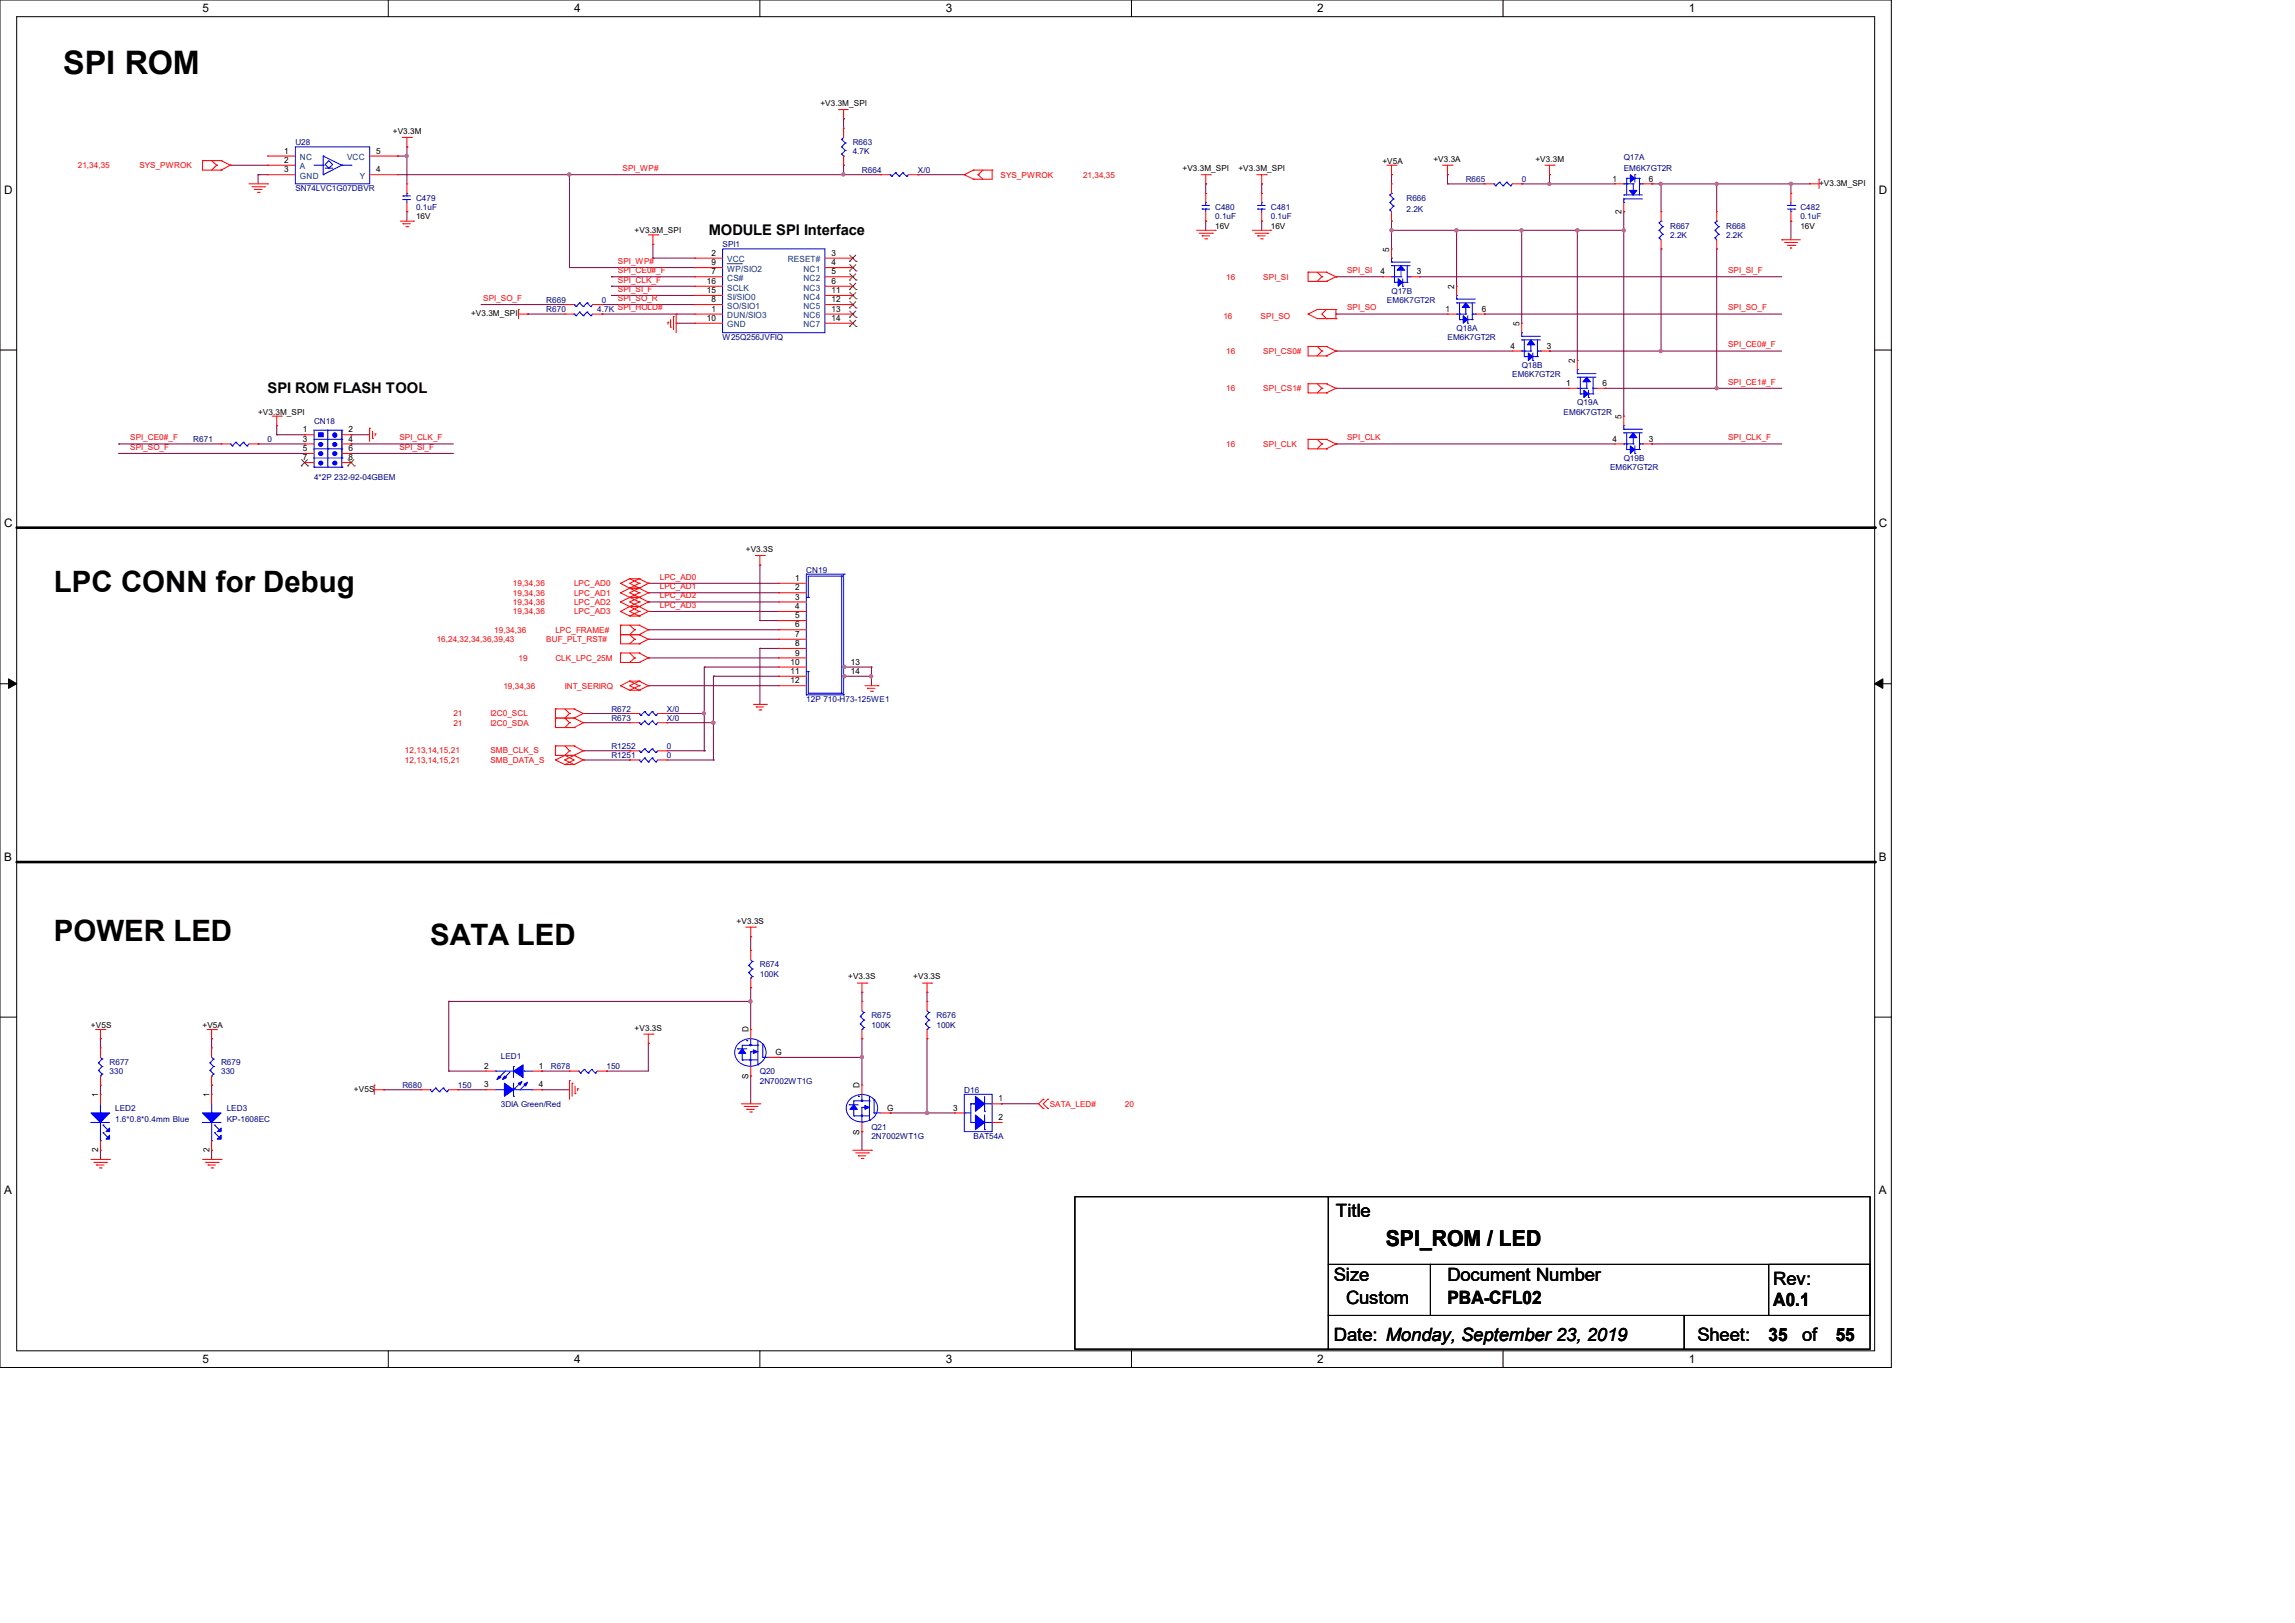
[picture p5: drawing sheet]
<svg xmlns="http://www.w3.org/2000/svg" width="297mm" height="210mm" viewBox="0 0 297 210" stroke-linecap="round" stroke-linejoin="round" font-family="sans-serif">
<defs><g id="words">
<text font-size="4.2" x="8.2" y="9.6">SPI ROM</text>
<g font-size="3.8">
<text x="7" y="76.6">LPC CONN for Debug</text>
<text x="7" y="121.7">POWER LED</text>
<text x="55.7" y="122.3">SATA LED</text>
</g>
<text font-size="2.8" x="179.4" y="161.2">SPI_ROM / LED</text>
<g font-size="2.4">
<text x="172.9" y="157.5">Title</text>
<text x="172.6" y="165.8">Size</text>
<text x="187.3" y="165.8">Document Number</text>
<text x="229.5" y="166.3">Rev:</text>
<text x="172.6" y="173.5">Date: Monday, September 23, 2019</text>
<text x="174.2" y="168.7">Custom</text>
<text x="187.3" y="168.7">PBA-CFL02</text>
<text x="219.7" y="173.5">Sheet:</text>
<text x="228.9" y="173.5">35</text>
<text x="229.5" y="169">A0.1</text>
<text x="233.2" y="173.5">of</text>
<text x="237.6" y="173.5">55</text>
</g>
<g font-size="1.9">
<text x="91.7" y="30.4">MODULE SPI Interface</text>
<text x="34.6" y="50.8">SPI ROM FLASH TOOL</text>
</g>
<g font-size="1.5">
<text x="26.2" y="1.6">5</text>
<text x="74.3" y="1.6">4</text>
<text x="122.4" y="1.6">3</text>
<text x="170.5" y="1.6">2</text>
<text x="218.6" y="1.6">1</text>
<text x=".6" y="25.1">D</text>
<text x="243.2" y="25.1">D</text>
<text x=".6" y="68.2">C</text>
<text x="243.2" y="68.2">C</text>
<text x=".6" y="111.4">B</text>
<text x="243.2" y="111.4">B</text>
<text x=".6" y="154.5">A</text>
<text x="243.2" y="154.5">A</text>
<text x="26.2" y="176.4">5</text>
<text x="74.3" y="176.4">4</text>
<text x="122.4" y="176.4">3</text>
<text x="170.5" y="176.4">2</text>
<text x="218.6" y="176.4">1</text>
</g>
<g font-size="1.1">
<text x="50.8" y="17.3">+V3.3M</text>
<text x="106.2" y="13.7">+V3.3M_SPI</text>
<text x="36.8" y="19.9">1</text>
<text x="36.8" y="21.1">2</text>
<text x="36.8" y="22.3">3</text>
<text x="48.7" y="19.9">5</text>
<text x="48.7" y="22.3">4</text>
<text x="153" y="22.1">+V3.3M_SPI</text>
<text x="160.3" y="22.1">+V3.3M_SPI</text>
<text x="178.9" y="21.2">+V5A</text>
<text x="185.5" y="20.9">+V3.3A</text>
<text x="198.7" y="20.9">+V3.3M</text>
<text x="208.7" y="23.5">1</text>
<text x="213.4" y="23.5">6</text>
<text x="53.8" y="28.4">16V</text>
<text x="157.3" y="29.6">16V</text>
<text x="164.5" y="29.6">16V</text>
<text x="209.8" y="27.6" transform="rotate(-90 209.8 27.6)">2</text>
<text x="233" y="29.6">16V</text>
<text x="235.4" y="24">+V3.3M_SPI</text>
<text x="82.1" y="30.2">+V3.3M_SPI</text>
<text x="92.1" y="33.1">2</text>
<text x="92.1" y="34.3">9</text>
<text x="92.1" y="35.5">7</text>
<text x="107.6" y="33.1">3</text>
<text x="107.6" y="34.3">4</text>
<text x="107.6" y="35.5">5</text>
<text x="178.6" y="35.5">4</text>
<text x="179.8" y="32.6" transform="rotate(-90 179.8 32.6)">5</text>
<text x="183.3" y="35.5">3</text>
<text x="61" y="40.9">+V3.3M_SPI</text>
<text x="91.5" y="41.5">10</text>
<text x="91.5" y="37.9">15</text>
<text x="91.5" y="36.7">16</text>
<text x="92.1" y="40.3">1</text>
<text x="92.1" y="39.1">8</text>
<text x="107.6" y="36.7">6</text>
<text x="107.6" y="37.9">11</text>
<text x="107.6" y="39.1">12</text>
<text x="107.6" y="40.3">13</text>
<text x="107.6" y="41.5">14</text>
<text x="187.1" y="40.3">1</text>
<text x="188.2" y="37.4" transform="rotate(-90 188.2 37.4)">2</text>
<text x="191.8" y="40.3">6</text>
<text x="195.5" y="45.1">4</text>
<text x="196.6" y="42.2" transform="rotate(-90 196.6 42.2)">5</text>
<text x="200.2" y="45.1">3</text>
<text x="203.8" y="47" transform="rotate(-90 203.8 47)">2</text>
<text x="33.4" y="53.6">+V3.3M_SPI</text>
<text x="202.7" y="50">1</text>
<text x="207.4" y="50">6</text>
<text x="39.2" y="56">1</text>
<text x="39.2" y="57.1">3</text>
<text x="39.2" y="58.4">5</text>
<text x="39.2" y="59.6">7</text>
<text x="45.1" y="56">2</text>
<text x="45.1" y="57.1">4</text>
<text x="45.1" y="58.4">6</text>
<text x="45.1" y="59.6">8</text>
<text x="208.7" y="57.1">4</text>
<text x="209.8" y="54.2" transform="rotate(-90 209.8 54.2)">5</text>
<text x="213.4" y="57.1">3</text>
<text x="96.5" y="71.4">+V3.3S</text>
<text x="102.9" y="77.6">3</text>
<text x="102.9" y="76.4">2</text>
<text x="102.9" y="75.2">1</text>
<text x="102.9" y="78.8">4</text>
<text x="102.9" y="80">5</text>
<text x="102.9" y="82.4">7</text>
<text x="102.9" y="83.6">8</text>
<text x="102.9" y="81.2">6</text>
<text x="102.3" y="86">10</text>
<text x="102.3" y="87.2">11</text>
<text x="102.3" y="88.4">12</text>
<text x="102.9" y="84.8">9</text>
<text x="110.1" y="86">13</text>
<text x="110.1" y="87.2">14</text>
<text x="95.3" y="119.5">+V3.3S</text>
<text x="109.8" y="126.7">+V3.3S</text>
<text x="118.2" y="126.7">+V3.3S</text>
<text x="11.8" y="133">+V5S</text>
<text x="26.2" y="133">+V5A</text>
<text x="82.1" y="133.3">+V3.3S</text>
<text x="96.9" y="133.6" transform="rotate(-90 96.9 133.6)">D</text>
<text x="100.4" y="136.5">G</text>
<text x="12.7" y="142" transform="rotate(-90 12.7 142)">1</text>
<text x="27.1" y="142" transform="rotate(-90 27.1 142)">1</text>
<text x="45.8" y="141.3">+V5S</text>
<text x="62.7" y="140.7">3</text>
<text x="62.7" y="138.3">2</text>
<text x="69.7" y="138.3">1</text>
<text x="69.7" y="140.7">4</text>
<text x="96.9" y="139.6" transform="rotate(-90 96.9 139.6)">S</text>
<text x="111.2" y="140.8" transform="rotate(-90 111.2 140.8)">D</text>
<text x="114.8" y="143.7">G</text>
<text x="123.4" y="143.7">3</text>
<text x="129.2" y="142.5">1</text>
<text x="12.7" y="149.1" transform="rotate(-90 12.7 149.1)">2</text>
<text x="27.1" y="149.1" transform="rotate(-90 27.1 149.1)">2</text>
<text x="111.2" y="146.8" transform="rotate(-90 111.2 146.8)">S</text>
<text x="129.2" y="144.9">2</text>
</g>
<g font-size="1.1" fill="#f00">
<text x="10.1" y="21.8">21,34,35</text>
<text x="18" y="21.8">SYS_PWROK</text>
<text x="80.6" y="22.1">SPI_WP#</text>
<text x="129.5" y="23">SYS_PWROK</text>
<text x="140.2" y="23">21,34,35</text>
<text x="80" y="34.2">SPI_WP#</text>
<text x="80" y="35.3">SPI_CE0#_F</text>
<text x="174.3" y="35.3">SPI_SI</text>
<text x="223.6" y="35.3">SPI_SI_F</text>
<text x="62.5" y="38.9">SPI_SO_F</text>
<text x="80" y="36.6">SPI_CLK_F</text>
<text x="80" y="37.8">SPI_SI_F</text>
<text x="80" y="38.9">SPI_SO_R</text>
<text x="158.3" y="41.2">16</text>
<text x="158.7" y="36.2">16</text>
<text x="163.2" y="41.2">SPI_SO</text>
<text x="163.5" y="36.2">SPI_SI</text>
<text x="174.3" y="40.2">SPI_SO</text>
<text x="223.6" y="40.2">SPI_SO_F</text>
<text x="158.7" y="45.8">16</text>
<text x="163.5" y="45.8">SPI_CS0#</text>
<text x="223.6" y="45">SPI_CE0#_F</text>
<text x="158.7" y="50.6">16</text>
<text x="163.5" y="50.6">SPI_CS1#</text>
<text x="223.6" y="49.8">SPI_CE1#_F</text>
<text x="16.8" y="58.2">SPI_SO_F</text>
<text x="16.8" y="57">SPI_CE0#_F</text>
<text x="51.7" y="58.2">SPI_SI_F</text>
<text x="51.7" y="57">SPI_CLK_F</text>
<text x="158.7" y="57.8">16</text>
<text x="163.5" y="57.8">SPI_CLK</text>
<text x="174.3" y="57">SPI_CLK</text>
<text x="223.6" y="57">SPI_CLK_F</text>
<text x="66.4" y="77.1">19,34,36</text>
<text x="66.4" y="75.9">19,34,36</text>
<text x="74.3" y="77.1">LPC_AD1</text>
<text x="74.3" y="75.9">LPC_AD0</text>
<text x="85.4" y="75">LPC_AD0</text>
<text x="85.4" y="76.2">LPC_AD1</text>
<text x="85.4" y="77.4">LPC_AD2</text>
<text x="56.5" y="83.1">16,24,32,34,36,39,43</text>
<text x="64" y="81.9">19,34,36</text>
<text x="66.4" y="78.3">19,34,36</text>
<text x="66.4" y="79.5">19,34,36</text>
<text x="70.7" y="83.1">BUF_PLT_RST#</text>
<text x="71.9" y="81.9">LPC_FRAME#</text>
<text x="74.3" y="78.3">LPC_AD2</text>
<text x="74.3" y="79.5">LPC_AD3</text>
<text x="85.4" y="78.7">LPC_AD3</text>
<text x="65.2" y="89.1">19,34,36</text>
<text x="67.1" y="85.5">19</text>
<text x="71.9" y="85.5">CLK_LPC_25M</text>
<text x="73.1" y="89.1">INT_SERIRQ</text>
<text x="58.7" y="92.7">21</text>
<text x="58.7" y="93.9">21</text>
<text x="63.5" y="92.7">I2C0_SCL</text>
<text x="63.5" y="93.9">I2C0_SDA</text>
<text x="52.4" y="98.7">12,13,14,15,21</text>
<text x="52.4" y="97.5">12,13,14,15,21</text>
<text x="63.5" y="98.7">SMB_DATA_S</text>
<text x="63.5" y="97.5">SMB_CLK_S</text>
<text x="135.8" y="143.3">SATA_LED#</text>
<text x="145.6" y="143.3">20</text>
</g>
<g font-size="1.1" fill="#000080">
<text x="38.2" y="18.8">U28</text>
<text x="110.4" y="18.8">R663</text>
<text x="110.4" y="20">4.7K</text>
<text x="111.5" y="22.4">R664</text>
<text x="118.8" y="22.4">X/0</text>
<text x="189.7" y="23.6">R665</text>
<text x="196.9" y="23.6">0</text>
<text x="210.1" y="20.7">Q17A</text>
<text x="210.1" y="22.1">EM6K7GT2R</text>
<text x="38.2" y="24.8">SN74LVC1G07DBVR</text>
<text x="53.8" y="26">C479</text>
<text x="53.8" y="27.2">0.1uF</text>
<text x="157.3" y="27.2">C480</text>
<text x="157.3" y="28.4">0.1uF</text>
<text x="164.5" y="27.2">C481</text>
<text x="164.5" y="28.4">0.1uF</text>
<text x="182" y="26">R666</text>
<text x="182" y="27.4">2.2K</text>
<text x="216.2" y="29.6">R667</text>
<text x="223.4" y="29.6">R668</text>
<text x="233" y="27.2">C482</text>
<text x="233" y="28.4">0.1uF</text>
<text x="93.5" y="32">SPI1</text>
<text x="216.2" y="30.8">2.2K</text>
<text x="223.4" y="30.8">2.2K</text>
<text x="70.7" y="39.2">R669</text>
<text x="70.7" y="40.4">R670</text>
<text x="77.3" y="40.4">4.7K SPI_HOLD#</text>
<text x="77.9" y="39.2">0</text>
<text x="179.5" y="39.2">EM6K7GT2R</text>
<text x="180.1" y="38">Q17B</text>
<text x="93.5" y="44">W25Q256JVFIQ</text>
<text x="187.3" y="44">EM6K7GT2R</text>
<text x="188.5" y="42.8">Q18A</text>
<text x="196.9" y="47.6">Q18B</text>
<text x="195.7" y="48.8">EM6K7GT2R</text>
<text x="202.4" y="53.6">EM6K7GT2R</text>
<text x="204.1" y="52.4">Q19A</text>
<text x="25" y="57.2">R671</text>
<text x="34.6" y="57.2">0</text>
<text x="40.6" y="54.8">CN18</text>
<text x="210.1" y="59.6">Q19B</text>
<text x="40.6" y="62.1">4*2P 232-92-04GBEM</text>
<text x="208.4" y="60.8">EM6K7GT2R</text>
<text x="104.4" y="74.1">CN19</text>
<text x="79.1" y="92.1">R672</text>
<text x="79.1" y="93.3">R673</text>
<text x="86.3" y="92.1">X/0</text>
<text x="86.3" y="93.3">X/0</text>
<text x="104.4" y="90.9">12P 710-H73-125WE1</text>
<text x="79.1" y="98.1">R1251</text>
<text x="79.1" y="96.9">R1252</text>
<text x="86.3" y="98.1">0</text>
<text x="86.3" y="96.9">0</text>
<text x="98.3" y="125.2">R674</text>
<text x="98.3" y="126.4">100K</text>
<text x="112.8" y="131.8">R675</text>
<text x="121.2" y="131.8">R676</text>
<text x="14.2" y="137.8">R677</text>
<text x="28.6" y="137.8">R679</text>
<text x="64.8" y="137.1">LED1</text>
<text x="112.8" y="133">100K</text>
<text x="121.2" y="133">100K</text>
<text x="14.2" y="139">330</text>
<text x="14.9" y="143.8">LED2</text>
<text x="28.6" y="139">330</text>
<text x="29.3" y="143.8">LED3</text>
<text x="52.1" y="140.8">R680</text>
<text x="59.3" y="140.8">150</text>
<text x="64.8" y="143.3">3DIA Green/Red</text>
<text x="71.3" y="138.4">R678</text>
<text x="78.5" y="138.4">150</text>
<text x="98.3" y="139">Q20</text>
<text x="98.3" y="140.2">2N7002WT1G</text>
<text x="124.8" y="141.4">D16</text>
<text x="14.9" y="145.2">1.6*0.8*0.4mm Blue</text>
<text x="29.3" y="145.2">KP-1608EC</text>
<text x="112.8" y="146.2">Q21</text>
<text x="112.8" y="147.4">2N7002WT1G</text>
<text x="126" y="147.4">BAT54A</text>
</g>
<g font-size="1.1" fill="#004080">
<text x="38.8" y="20.7">NC</text>
<text x="38.8" y="21.9">A</text>
<text x="38.8" y="23.2">GND</text>
<text x="44.9" y="20.7">VCC</text>
<text x="46.6" y="23.2">Y</text>
<text x="94.1" y="34">VCC</text>
<text x="94.1" y="35.2">WP/SIO2</text>
<text x="101.9" y="34">RESET#</text>
<text x="104" y="35.2">NC1</text>
<text x="94.1" y="41.2">DUN/SIO3</text>
<text x="94.1" y="40">SO/SIO1</text>
<text x="94.1" y="38.8">SI/SIO0</text>
<text x="94.1" y="37.6">SCLK</text>
<text x="94.1" y="36.4">CS#</text>
<text x="104" y="36.4">NC2</text>
<text x="104" y="37.6">NC3</text>
<text x="104" y="38.8">NC4</text>
<text x="104" y="40">NC5</text>
<text x="104" y="41.2">NC6</text>
<text x="94.1" y="42.4">GND</text>
<text x="104" y="42.4">NC7</text>
</g>
</g></defs>
<path d="M0 0h244.8v177h-244.8zM2.2 2.2h240.4v172.6h-240.4z" fill="none" stroke="#000" stroke-width=".13"/>
<g fill="#fff">
<path d="M26.2 .3h.8v1.6h-.8z"/>
<path d="M26.2 175h.8v1.7h-.8z"/>
</g>
<path d="M50.2 0v2.2M50.2 174.8v2.2" fill="none" stroke="#000" stroke-width=".13"/>
<g fill="#fff">
<path d="M74.3 .3h.8v1.6h-.8z"/>
<path d="M74.3 175h.8v1.7h-.8z"/>
</g>
<path d="M98.3 0v2.2M98.3 174.8v2.2" fill="none" stroke="#000" stroke-width=".13"/>
<g fill="#fff">
<path d="M122.4 .3h.8v1.6h-.8z"/>
<path d="M122.4 175h.8v1.7h-.8z"/>
</g>
<path d="M146.4 0v2.2M146.4 174.8v2.2" fill="none" stroke="#000" stroke-width=".13"/>
<g fill="#fff">
<path d="M170.5 .3h.8v1.6h-.8z"/>
<path d="M170.5 175h.8v1.7h-.8z"/>
</g>
<path d="M194.5 0v2.2M194.5 174.8v2.2" fill="none" stroke="#000" stroke-width=".13"/>
<g fill="#fff">
<path d="M218.6 .3h.8v1.6h-.8z"/>
<path d="M218.6 175h.8v1.7h-.8z"/>
<path d="M.6 23.7h1v1.7h-1z"/>
<path d="M243.2 23.7h1v1.7h-1z"/>
<path d="M.6 66.8h1v1.7h-1z"/>
<path d="M243.2 66.8h1v1.7h-1z"/>
</g>
<path d="M0 45.3h2.2M242.6 45.3h2.2" fill="none" stroke="#000" stroke-width=".13"/>
<g fill="#fff">
<path d="M.6 110h.9v1.7h-.9z"/>
<path d="M243.2 110h.9v1.7h-.9z"/>
</g>
<path d="M0 88.5h2.2M242.6 88.5h2.2" fill="none" stroke="#000" stroke-width=".13"/>
<path d="M1.1 87.8l1.1 .7-1.1 .6zM242.6 88.5l1.1-.7v1.3z" fill="#000" stroke="#000" stroke-width=".13"/>
<g fill="#fff">
<path d="M.6 153.2h.9v1.7h-.9z"/>
<path d="M243.2 153.2h.9v1.7h-.9z"/>
</g>
<path d="M0 131.6h2.2M242.6 131.6h2.2M139.1 154.9h32.8v19.7h-32.8zM171.9 154.9h70.1v8.7h-70.1zM171.9 163.6h13.2v6.6h-13.2zM171.9 170.2h46.1v4.4h-46.1zM185.1 163.6h56.9v6.6h-56.9zM218 170.2h24v4.4h-24zM228.9 163.6h13.1v6.6h-13.1z" fill="none" stroke="#000" stroke-width=".13"/>
<path d="M2.2 68.3h240.4M2.2 111.5h240.4" fill="none" stroke="#000" stroke-width=".34"/>
<g fill="#000">
<circle cx="242.6" cy="68.3" r=".17"/>
<circle cx="242.6" cy="111.5" r=".17"/>
</g>
<g fill="none" stroke="#800040" stroke-width=".13">
<path d="M52.7 19h.1M52.7 19v4.8M109.2 15.4h.1M109.2 15.4v1.2M29.8 21.4h.1M29.8 21.4h4.8M33.4 22.6h.1M33.4 22.6v1.2M33.4 22.6h1.2M51.4 20.2h.1M51.4 20.2h1.3M51.4 22.6h62.6"/>
<path d="M52.7 20.2h.1M52.7 27.4h.1M52.7 27.4v1.2M62.3 39.4h.1M62.3 39.4h10.8M73.7 22.6h.1M73.7 22.6v12h16.2M77.9 39.4h.1M77.9 39.4h12M79.1 35.8h.1M79.1 37h.1M79.1 38.2h.1"/>
<path d="M79.1 35.8h10.8M79.1 37h10.8M79.1 38.2h10.8M84.5 33.4h.1M84.5 31.6h.1M84.5 33.4h5.4M84.5 31.6v1.8M89.9 34.6h.1M109.2 22.6h.1M109.2 21.4h.1M109.2 21.4v1.2M118.8 22.6h.1"/>
<path d="M118.8 22.6h6M156 28.6h.1M156 23.8h.1M156 23.8v1.2M156 28.6v1.2M163.3 28.6h.1M163.3 23.8h.1M163.3 23.8v1.2M163.3 28.6v1.2M172.9 35.8h.1M172.9 35.8h6M180.1 29.8h.1"/>
<path d="M180.1 28.6h.1M180.1 22.6h.1M180.1 29.8h30M180.1 22.6v1.2M180.1 28.6v3.6M183.7 35.8h.1M183.7 35.8h46.9M187.3 22.6h.1M187.3 23.8h.1M187.3 23.8h4.8M187.3 22.6v1.2M188.5 29.8h.1"/>
<path d="M188.5 29.8v7.2M196.9 29.8h.1M196.9 23.8h.1M196.9 23.8h12.1M196.9 29.8v12M200.5 23.8h.1M200.5 22.6h.1M200.5 22.6v1.2M204.1 29.8h.1M204.1 29.8v16.9M210.1 27.4h.1M210.1 29.8h.1"/>
<path d="M210.1 27.4v26.4M213.7 23.8h.1M213.7 23.8h20.5M215 23.8h.1M215 32.2h.1M215 23.8v3.6M215 32.2v13.2M222.2 32.2h.1M222.2 23.8h.1M222.2 23.8v3.6M222.2 32.2v18M231.8 23.8h.1"/>
<path d="M231.8 28.6h.1M231.8 23.8v1.2M231.8 28.6v2.4M15.4 58.7h.1M15.4 57.4h.1M15.4 57.4h13.2M15.4 58.7h24M33.4 57.4h.1M33.4 57.4h6M35.8 55.1h.1M35.8 56.3h.1M35.8 56.3h3.6"/>
<path d="M35.8 55.1v1.2M45.4 56.3h.1M45.4 58.7h.1M45.4 57.4h.1M45.4 57.4h13.3M45.4 56.3h2.4M45.4 58.7h13.3M68.3 40.6h.1M68.3 40.6h4.8M77.9 40.6h.1M77.9 40.6h12M87.5 41.8h.1"/>
<path d="M87.5 41.8h2.4M172.9 57.4h.1M172.9 40.6h.1M172.9 45.4h.1M172.9 50.2h.1M172.9 45.4h22.8M172.9 57.4h36.1M172.9 40.6h14.4M172.9 50.2h30M192.1 40.6h.1M192.1 40.6h38.5M200.5 45.4h.1"/>
<path d="M200.5 45.4h30.1M207.7 50.2h.1M207.7 50.2h22.9M213.7 57.4h.1M213.7 57.4h16.9M215 45.4h.1M222.2 50.2h.1M83.9 75.5h.1M83.9 76.7h.1M83.9 77.9h.1M83.9 79.1h.1M83.9 75.5h16.9"/>
<path d="M83.9 76.7h16.9M83.9 77.9h16.9M83.9 79.1h16.9M98.3 73.1h.1M98.3 73.1v7.2M75.5 92.3h.1M75.5 93.5h.1M75.5 92.3h6M75.5 93.5h6M75.5 97.2h6M75.5 98.3h6M81.5 97.2h.1"/>
<path d="M81.5 98.3h.1M83.9 81.5h.1M83.9 85.1h.1M83.9 82.7h.1M83.9 88.7h.1M83.9 81.5h16.9M83.9 85.1h16.9M83.9 82.7h16.9M83.9 88.7h16.9M86.3 92.3h.1M86.3 93.5h.1M86.3 92.3h4.8"/>
<path d="M86.3 93.5h6M86.3 97.2h4.8M86.3 98.3h6M91.1 86.3h.1M91.1 92.3h.1M91.1 97.2h.1M91.1 86.3h9.7M91.1 86.3v10.9M92.3 87.5h.1M92.3 98.3h.1M92.3 93.5h.1M92.3 87.5h8.5"/>
<path d="M92.3 87.5v10.8M98.3 83.9h.1M98.3 80.3h.1M98.3 83.9v7.2M98.3 83.9h2.5M98.3 80.3h2.5M109.2 86.3h.1M109.2 87.5h.1M109.2 86.3h3.6M109.2 87.5h3.6M109.3 86.3h.1M109.3 87.5h.1"/>
<path d="M112.8 87.5h.1M112.8 86.3h.1M112.8 86.3v2.4M13 134.4h.1M13 134.4v1.2M27.4 134.4h.1M27.4 134.4v1.2M58.1 129.6h.1M58.1 138.6h.1M58.1 138.6h4.8M58.1 129.6h39.1M58.1 129.6v9"/>
<path d="M70.1 138.6h.1M70.1 138.6h3.6M78.5 138.6h.1M83.9 135h.1M83.9 135v3.6h-5.4M97.2 139.2h.1M97.2 129.6h.1M97.2 127.8h.1M97.2 121.2h.1M97.2 121.2v1.8M97.2 127.8v5.4M97.2 139.2v3.6"/>
<path d="M100.8 136.8h.1M100.8 136.8h10.7M111.5 136.8h.1M111.5 134.4h.1M111.5 128.4h.1M111.5 128.4v1.2M111.5 134.4v6M120 134.4h.1M120 128.4h.1M120 128.4v1.2M120 134.4v9.6M13 140.4h.1"/>
<path d="M13 148.8h.1M13 140.4v1.2M13 148.8v1.2M27.4 140.4h.1M27.4 148.8h.1M27.4 140.4v1.2M27.4 148.8v1.2M49.7 141h.1M49.7 141h4.7M59.3 141h.1M59.3 141h3.6M70.1 141h.1"/>
<path d="M70.1 141h3.6M111.5 146.4h.1M111.5 146.4v2.4M115.2 144h.1M115.2 144h8.4M120 144h.1M129.6 142.8h.1M129.6 142.8h4.8"/>
</g>
<g fill="#f0f" stroke="#f0f" stroke-width=".13">
<circle cx="222.2" cy="23.8" r=".21"/>
<circle cx="214.9" cy="23.8" r=".21"/>
<circle cx="214.9" cy="45.4" r=".21"/>
<circle cx="196.9" cy="29.8" r=".21"/>
<circle cx="188.5" cy="29.8" r=".22"/>
<circle cx="180.1" cy="29.8" r=".21"/>
<circle cx="210.1" cy="29.8" r=".21"/>
<circle cx="222.2" cy="50.2" r=".21"/>
<circle cx="204.1" cy="29.8" r=".21"/>
<circle cx="200.5" cy="23.8" r=".22"/>
<circle cx="109.3" cy="86.3" r=".21"/>
<circle cx="112.7" cy="87.5" r=".21"/>
<circle cx="109.3" cy="87.5" r=".21"/>
<circle cx="73.7" cy="22.6" r=".21"/>
<circle cx="120" cy="144" r=".21"/>
<circle cx="111.5" cy="136.8" r=".21"/>
<circle cx="52.6" cy="20.2" r=".21"/>
<circle cx="231.8" cy="23.8" r=".21"/>
<circle cx="97.1" cy="129.6" r=".21"/>
<circle cx="109.1" cy="22.6" r=".21"/>
<circle cx="91.1" cy="92.3" r=".21"/>
<circle cx="92.3" cy="93.5" r=".22"/>
</g>
<g fill="none" stroke="#f00" stroke-width=".13">
<path d="M52.1 17.8h1.2M52.7 19h.1M52.7 17.8v1.2M53.3 17.8h.1M108.5 14.2h.1M108.5 14.2h1.3M109.2 15.4h.1M109.2 16.6h.1M109.2 14.2v1.2M109.2 16.6v1.2M26.2 20.8h.1M26.2 20.8v1.2h2.4"/>
<path d="M26.2 20.8h2.4M27.4 20.8l.6 .6M28 21.4h.1M28 21.4l-.6 .6M28.6 22h.1M28.6 20.8h.1M28.6 20.8l1.2 .6M29.8 21.4h.1M29.8 21.4l-1.2 .6M32.2 23.8h2.4M32.6 24.2h1.6M32.9 24.5h.1"/>
<path d="M32.9 24.5h1M33.3 24.9h.2M33.5 24.9h.1M34.2 24.2h.1M34.6 23.8h.1M34.6 20.2h.1M34.6 21.4h.1M34.6 22.6h.1M34.6 22.6h3.6M34.6 21.4h3.6M34.6 20.2h3.6M47.8 22.6h3.6"/>
<path d="M47.8 20.2h3.6M51.4 20.2h.1M51.4 22.6h.1M51.8 28.6h1.7M52.2 29h.1M52.2 29h.9M52.5 29.3h.3M52.7 27.4h.1M52.7 23.8h.1M52.7 23.8v1.2M52.7 26.2v1.2M52.8 29.3h.1"/>
<path d="M53.5 28.6h.1M73.1 39.4h.1M73.1 39.4h1.2M76.7 39.4h1.2M77.9 39.4h.1M83.9 30.4h1.2M84.5 31.6h.1M84.5 30.4v1.2M85.1 30.4h.1M89.9 33.4h.1M89.9 39.4h.1M89.9 34.6h.1"/>
<path d="M89.9 38.2h.1M89.9 37h.1M89.9 35.8h.1M89.9 39.4h3.6M89.9 33.4h3.6M89.9 34.6h3.6M89.9 35.8h3.6M89.9 37h3.6M89.9 38.2h3.6M106.8 39.4h3.6M106.8 33.4h3.6M106.8 34.6h3.6"/>
<path d="M106.8 35.8h3.6M106.8 37h3.6M106.8 38.2h3.6M109.2 21.4h.1M109.2 20.2v1.2M110.4 33.4h.1M110.4 34.6h.1M110.4 35.8h.1M110.4 37h.1M110.4 38.2h.1M110.4 39.4h.1M114 22.6h.1"/>
<path d="M114 22.6h1.2M117.6 22.6h1.2M118.8 22.6h.1M124.8 22.6h.1M124.8 22.6l1.2 .6M126 23.2h.1M126 22h.1M126 22h2.4M126 22l-1.2 .6M126.6 22.6h.1M126.6 22.6l.6 .6M127.2 22l-.6 .6"/>
<path d="M128.4 22h.1M128.4 22v1.2h-2.4M154.9 29.8h2.4M155.2 30.2h1.7M155.4 22.6h1.2M155.6 30.5h.1M155.6 30.5h.9M155.9 30.9h.3M156 23.8h.1M156 28.6h.1M156 25h.1M156 22.6v1.2"/>
<path d="M156 25v1.2M156 27.4v1.2M156.2 30.9h.1M156.6 22.6h.1M156.9 30.2h.1M157.3 29.8h.1M162.1 29.8h2.4M162.4 30.2h1.7M162.6 22.6h1.3M162.8 30.5h.1M162.8 30.5h.9M163.2 30.9h.2"/>
<path d="M163.3 23.8h.1M163.3 28.6h.1M163.3 25h.1M163.3 22.6v1.2M163.3 25v1.2M163.3 27.4v1.2M163.4 30.9h.1M163.9 22.6h.1M164.1 30.2h.1M164.5 29.8h.1M169.3 35.2h.1M169.3 35.2v1.2h2.4"/>
<path d="M169.3 35.2h2.4M170.5 35.2l.6 .6M171.1 35.8h.1M171.1 35.8l-.6 .6M171.7 36.4h.1M171.7 35.2h.1M171.7 35.2l1.2 .6M172.9 35.8h.1M172.9 35.8l-1.2 .6M178.9 35.8h.1M178.9 35.8h1.2M179.5 21.4h1.2"/>
<path d="M180.1 22.6h.1M180.1 32.2h.1M180.1 28.6h.1M180.1 23.8h.1M180.1 21.4v1.2M180.1 23.8v1.2M180.1 27.4v1.2M180.1 32.2v1.2M180.7 21.4h.1M182.5 35.8h1.2M183.7 35.8h.1M186.7 21.4h1.2"/>
<path d="M187.3 22.6h.1M187.3 21.4v1.2M187.9 21.4h.1M188.5 37h.1M188.5 37v1.2M192.1 23.8h.1M192.1 23.8h1.2M195.7 23.8h1.2M196.9 23.8h.1M199.9 21.4h1.2M200.5 22.6h.1M200.5 21.4v1.2"/>
<path d="M201.1 21.4h.1M209 23.8h.1M209 23.8h1.1M210.1 27.4h.1M210.1 26.2v1.2M212.6 23.8h1.1M213.7 23.8h.1M215 32.2h.1M215 27.4h.1M215 27.4v1.2M215 31v1.2M222.2 32.2h.1"/>
<path d="M222.2 27.4h.1M222.2 27.4v1.2M222.2 31v1.2M230.6 31h.1M230.6 31h2.4M231 31.4h.1M231 31.4h1.6M231.3 31.7h1M231.7 32.1h.1M231.7 32.1h.2M231.8 25h.1M231.8 28.6h.1"/>
<path d="M231.8 25v1.2M231.8 27.4v1.2M232.3 31.7h.1M234.2 23.8h.1M234.2 23.8h1.2M235.4 23.2h.1M235.4 23.2v1.2M28.6 57.4h.1M28.6 57.4h1.2M32.2 57.4h1.2M33.4 57.4h.1M35.2 53.8h1.2"/>
<path d="M35.8 55.1h.1M35.8 53.8v1.3M36.4 53.8h.1M39.4 56.3h.1M39.4 57.4h.1M39.4 58.7h.1M39.4 59.9h.1M39.4 57.4h1.2M39.4 56.3h1.2M39.4 58.7h1.2M39.4 59.9h1.2M44.2 57.4h1.2"/>
<path d="M44.2 56.3h1.2M44.2 58.7h1.2M44.2 59.9h1.2M45.4 56.3h.1M45.4 57.4h.1M45.4 58.7h.1M45.4 59.9h.1M47.8 55.4h.1M47.8 55.4v1.7M48.2 56.7h.1M48.2 55.8v.9M48.6 56.1h.1"/>
<path d="M48.6 56.1v.3M67.1 40h.1M67.1 40.6h1.2M67.1 40v1.2M68.3 40.6h.1M73.1 40.6h.1M73.1 40.6h1.2M76.7 40.6h1.2M77.9 40.6h.1M86.4 41.7h.1M86.4 41.7v.3M86.8 42.3h.1"/>
<path d="M86.8 41.4v.9M87.2 41h.1M87.2 41v1.7M87.5 40.6h.1M87.5 40.6v2.5M89.9 40.6h.1M89.9 41.8h.1M89.9 40.6h3.6M89.9 41.8h3.6M106.8 40.6h3.6M106.8 41.8h3.6M110.4 40.6h.1"/>
<path d="M110.4 41.8h.1M169.3 56.9h.1M169.3 40.6h.1M169.3 44.8h.1M169.3 49.7h.1M169.3 56.9v1.2h2.4M169.3 56.9h2.4M169.3 44.8v1.3h2.4M169.3 49.7v1.1h2.4M169.3 40.6l1.2 .6h2.4M169.3 44.8h2.4M169.3 49.7h2.4"/>
<path d="M170.5 40h.1M170.5 56.9l.6 .5M170.5 40l-1.2 .6M170.5 40h2.4M170.5 44.8l.6 .6M170.5 49.7l.6 .5M171.1 57.4h.1M171.1 45.4h.1M171.1 50.2h.1M171.1 57.4l-.6 .7M171.1 45.4l-.6 .7M171.1 50.2l-.6 .6"/>
<path d="M171.7 58.1h.1M171.7 56.9h.1M171.7 41.2h.1M171.7 40h.1M171.7 46.1h.1M171.7 44.8h.1M171.7 50.8h.1M171.7 49.7h.1M171.7 56.9l1.2 .5M171.7 40l-.6 .6 .6 .6M171.7 44.8l1.2 .6M171.7 49.7l1.2 .5"/>
<path d="M172.9 57.4h.1M172.9 41.2h.1M172.9 40h.1M172.9 45.4h.1M172.9 50.2h.1M172.9 57.4l-1.2 .7M172.9 40v1.2M172.9 45.4l-1.2 .7M172.9 50.2l-1.2 .6M187.3 40.6h.1M187.3 40.6h1.2M190.9 40.6h1.2"/>
<path d="M192.1 40.6h.1M195.7 45.4h.1M195.7 45.4h1.2M196.9 41.8h.1M196.9 41.8v1.3M199.3 45.4h1.2M200.5 45.4h.1M202.9 50.2h.1M202.9 50.2h1.2M204.1 46.7h.1M204.1 46.7v1.1M206.5 50.2h1.2"/>
<path d="M207.7 50.2h.1M209 57.4h.1M209 57.4h1.1M210.1 53.8h.1M210.1 53.8v1.3M212.6 57.4h1.1M213.7 57.4h.1M80.3 76.7h.1M80.3 77.9h.1M80.3 79.1h.1M80.3 75.5h.1M80.3 76.7l1.2 .6"/>
<path d="M80.3 77.9l1.2 .6M80.3 79.1l1.2 .6M80.3 75.5l1.2 .6M81.5 77.3h.1M81.5 76.1h.1M81.5 78.5h.1M81.5 79.7h.1M81.5 74.9h.1M81.5 77.3h1.2M81.5 76.1h1.2M81.5 76.1l-1.2 .6M81.5 76.1l1.2 .6"/>
<path d="M81.5 78.5h1.2M81.5 77.3l-1.2 .6M81.5 77.3l1.2 .6M81.5 79.7h1.2M81.5 78.5l-1.2 .6M81.5 78.5l1.2 .6M81.5 74.9h1.2M81.5 74.9l-1.2 .6M81.5 74.9l1.2 .6M82.7 76.1h.1M82.7 77.3h.1M82.7 76.7h.1"/>
<path d="M82.7 78.5h.1M82.7 77.9h.1M82.7 79.7h.1M82.7 79.1h.1M82.7 74.9h.1M82.7 75.5h.1M82.7 76.1l1.2 .6M82.7 76.1l-1.2 .6 1.2 .6M82.7 76.7l-1.2 .6M82.7 77.3l1.2 .6M82.7 77.3l-1.2 .6 1.2 .6M82.7 77.9l-1.2 .6"/>
<path d="M82.7 78.5l1.2 .6M82.7 78.5l-1.2 .6 1.2 .6M82.7 79.1l-1.2 .6M82.7 74.9l1.2 .6M82.7 74.9l-1.2 .6 1.2 .6M82.7 75.5l-1.2 .6M83.9 76.7h.1M83.9 77.9h.1M83.9 79.1h.1M83.9 75.5h.1M83.9 76.7l-1.2 .6M83.9 77.9l-1.2 .6"/>
<path d="M83.9 79.1l-1.2 .6M83.9 75.5l-1.2 .6M97.7 71.9h1.2M98.3 73.1h.1M98.3 71.9v1.2M98.9 71.9h.1M100.8 77.9h.1M100.8 79.1h.1M100.8 76.7h.1M100.8 75.5h.1M100.8 77.9h3.6M100.8 79.1h3.6"/>
<path d="M100.8 76.7h3.6M100.8 75.5h3.6M71.9 98.3h.1M71.9 91.7h.1M71.9 96.5h.1M71.9 92.9h.1M71.9 96.5v1.2h2.4M71.9 98.3l1.2 .6M71.9 92.9h2.4M71.9 91.7h2.4M71.9 91.7v2.4h2.4M71.9 96.5h2.4"/>
<path d="M73.1 97.7h.1M73.1 98.9h.1M73.1 98.3h.1M73.1 98.9h1.2M73.1 97.7l-1.2 .6M73.1 97.7l1.2 .6-1.2 .6M73.1 98.3l1.2 .6M73.1 91.7l.6 .6M73.1 96.5l.6 .7M73.7 92.3h.1M73.7 97.2h.1M73.7 93.5h.1"/>
<path d="M73.7 92.3l-.6 .6 .6 .6M73.7 97.2l-.6 .5M73.7 93.5l-.6 .6M74.3 98.9h.1M74.3 97.7h.1M74.3 92.9h.1M74.3 91.7h.1M74.3 96.5h.1M74.3 94.1h.1M74.3 97.7l1.2 .6M74.3 97.7l-1.2 .6M74.3 91.7l1.2 .6"/>
<path d="M74.3 96.5l1.2 .7M74.3 92.9l1.2 .6M75.5 98.3h.1M75.5 92.3h.1M75.5 97.2h.1M75.5 93.5h.1M75.5 98.3l-1.2 .6M75.5 92.3l-1.2 .6M75.5 97.2l-1.2 .5M75.5 93.5l-1.2 .6M80.3 88.7h.1M80.3 84.5h.1"/>
<path d="M80.3 80.9h.1M80.3 82.1h.1M80.3 88.7l1.2 .6M80.3 84.5v1.2h2.4M80.3 84.5h2.4M80.3 80.9v2.4h2.4M80.3 82.1h2.4M80.3 80.9h2.4M81.5 89.3h.1M81.5 88.1h.1M81.5 98.3h.1M81.5 97.2h.1"/>
<path d="M81.5 92.3h.1M81.5 93.5h.1M81.5 89.3h1.2M81.5 88.1h1.2M81.5 88.1l-1.2 .6M81.5 88.1l1.2 .6M81.5 84.5l.6 .6M81.5 80.9l.6 .6M81.5 98.3h1.2M81.5 97.2h1.2M81.5 92.3h1.2M81.5 93.5h1.2"/>
<path d="M82.1 85.1h.1M82.1 81.5h.1M82.1 82.7h.1M82.1 85.1l-.6 .6M82.1 81.5l-.6 .6 .6 .6M82.1 82.7l-.6 .6M82.7 88.1h.1M82.7 89.3h.1M82.7 88.7h.1M82.7 85.7h.1M82.7 84.5h.1M82.7 82.1h.1"/>
<path d="M82.7 80.9h.1M82.7 83.3h.1M82.7 88.1l1.2 .6M82.7 88.1l-1.2 .6 1.2 .6M82.7 88.7l-1.2 .6M82.7 84.5l1.2 .6M82.7 80.9l1.2 .6M82.7 82.1l1.2 .6M83.9 88.7h.1M83.9 85.1h.1M83.9 81.5h.1M83.9 82.7h.1"/>
<path d="M83.9 88.7l-1.2 .6M83.9 85.1l-1.2 .6M83.9 81.5l-1.2 .6M83.9 82.7l-1.2 .6M85.1 98.3h1.2M85.1 97.2h1.2M85.1 92.3h1.2M85.1 93.5h1.2M86.3 98.3h.1M86.3 97.2h.1M86.3 92.3h.1M86.3 93.5h.1"/>
<path d="M97.5 91.1h1.7M97.9 91.5h.1M97.9 91.5h.9M98.2 91.9h.3M98.5 91.9h.1M99.2 91.1h.1M100.8 80.3h.1M100.8 85.1h.1M100.8 82.7h.1M100.8 83.9h.1M100.8 81.5h.1M100.8 86.3h.1"/>
<path d="M100.8 87.5h.1M100.8 88.7h.1M100.8 88.7h3.6M100.8 80.3h3.6M100.8 85.1h3.6M100.8 82.7h3.6M100.8 83.9h3.6M100.8 81.5h3.6M100.8 86.3h3.6M100.8 87.5h3.6M109.3 86.3h.1M109.3 87.5h.1"/>
<path d="M111.9 88.7h1.7M112.3 89.1h.1M112.3 89.1h.9M112.6 89.5h.3M112.9 89.5h.1M113.6 88.7h.1M96.5 120h1.2M97.2 120v1.2M97.7 120h.1M12.4 133.2h1.2M13 134.4h.1M13 135.6h.1"/>
<path d="M13 133.2v1.2M13 135.6v1.2M13 139.2v1.2M13.6 133.2h.1M26.8 133.2h1.2M27.4 134.4h.1M27.4 135.6h.1M27.4 133.2v1.2M27.4 135.6v1.2M27.4 139.2v1.2M28 133.2h.1M62.9 138.6h.1"/>
<path d="M62.9 138.6h1.2M68.9 138.6h1.2M70.1 138.6h.1M73.7 139.8h.1M73.7 138.6h.1M73.7 139.8v2.4M73.7 138.6h1.2M77.3 138.6h1.2M78.5 138.6h.1M83.3 133.8h1.2M83.9 135h.1M83.9 133.8v1.2"/>
<path d="M84.5 133.8h.1M97.2 121.2h.1M97.2 133.2h.1M97.2 139.2h.1M97.2 123h.1M97.2 127.8h.1M97.2 123v1.2M97.2 126.6v1.2M97.2 133.2v1.2M97.2 138v1.2M99.5 136.8h1.3M100.8 136.8h.1"/>
<path d="M111 127.2h1.2M111.5 128.4h.1M111.5 129.6h.1M111.5 134.4h.1M111.5 127.2v1.2M111.5 129.6v1.2M111.5 133.2v1.2M112.2 127.2h.1M119.4 127.2h1.2M120 128.4h.1M120 129.6h.1M120 134.4h.1"/>
<path d="M120 127.2v1.2M120 129.6v1.2M120 133.2v1.2M120.6 127.2h.1M11.8 150h2.4M12.1 150.4h1.7M12.5 150.7h.1M12.5 150.7h1M12.9 151.1h.2M13 140.4h.1M13 141.6h.1M13 148.8h.1"/>
<path d="M13 141.6v1.2M13 147.6v1.2M13.1 151.1h.1M13.8 150.4h.1M14.2 150h.1M26.2 150h2.4M26.6 150.4h1.6M26.9 150.7h.1M26.9 150.7h1M27.3 151.1h.2M27.4 140.4h.1M27.4 141.6h.1"/>
<path d="M27.4 148.8h.1M27.4 141.6v1.2M27.4 147.6v1.2M27.5 151.1h.1M28.2 150.4h.1M28.6 150h.1M48.4 140.4h.1M48.4 141h1.3M48.4 140.4v1.2M49.7 141h.1M54.4 141h.1M54.4 141h1.3"/>
<path d="M58.1 141h1.2M59.3 141h.1M62.9 141h.1M62.9 141h1.2M68.9 141h1.2M70.1 141h.1M74 140.2h.1M74 140.2v1.7M74.4 141.5h.1M74.4 140.5v1M74.8 140.9h.1M74.8 140.9v.2"/>
<path d="M95.9 142.8h2.4M96.3 143.2h1.7M96.6 143.6h.1M96.6 143.6h1M97 143.9h.2M97.2 143.9h.1M98 143.2h.1M98.3 142.8h.1M110.4 148.8h2.4M110.7 149.2h1.7M111.1 149.6h.1M111.1 149.6h1"/>
<path d="M111.5 149.9h.2M111.5 140.4h.1M111.5 146.4h.1M111.5 140.4v1.2M111.5 145.2v1.2M111.7 149.9h.1M112.4 149.2h.1M112.8 148.8h.1M114 144h1.2M115.2 144h.1M123.6 144h.1M123.6 144h1.2"/>
<path d="M128.4 142.8h1.2M128.4 145.2h1.2M129.6 142.8h.1M129.6 145.2h.1M135 143.4h.1M135 142.2h.1M135 142.2l-.6 .6 .6 .6M135.6 142.2h.1M135.6 143.4h.1M135.6 142.2l-.6 .6 .6 .6"/>
</g>
<g fill="none" stroke="#00f" stroke-width=".13">
<path d="M38.2 19h9.6v4.8h-9.6zM108.9 19.9h.1M108.9 18h.1M108.9 19h.1M108.9 19.9l.3 .3M108.9 18l.5 .5M108.9 19l.5 .5M109.2 17.8l-.3 .2M109.4 18.5h.1M109.4 19.5h.1M109.4 19.5l-.5 .4M109.4 18.5l-.5 .5"/>
<path d="M40.6 21.4h1.2M41.8 22.6h.1M41.8 20.2h.1M41.8 21.4h.1M41.8 20.2v2.4M41.8 20.2l2.4 1.2M42.1 21.8h1M42.5 20.8l.6 .5-.6 .5-.4-.5zM44.2 21.4h.1M44.2 21.4l-2.4 1.2M44.2 21.4h1.2M45.4 21.4h.1"/>
<path d="M52.2 25.4h.1M52.2 25.8h.1M52.2 25.4h.9M52.2 25.8h.9M52.7 25h.1M52.7 25.8h.1M52.7 25v.4M52.7 25.8v.4M74.3 39.4h.1M74.3 39.4l.2 .3M74.5 39.7h.1M75 39.2h.1"/>
<path d="M75 39.2l-.5 .5M75 39.2l.5 .5M75.5 39.7h.1M76 39.2h.1M76 39.2l.5 .5M76 39.2l-.5 .5M76.5 39.7h.1M76.7 39.4l-.2 .3M93.5 32.2h13.3v10.9h-13.3zM109.2 20.2h.1M115.2 22.6h.1M115.2 22.6l.2 .2"/>
<path d="M115.4 22.8h.1M115.9 22.4h.1M115.9 22.4l-.5 .4M115.9 22.4l.5 .4M116.4 22.8h.1M116.8 22.4h.1M116.8 22.4l.5 .4M116.8 22.4l-.4 .4M117.3 22.8h.1M117.6 22.6l-.3 .2M155.6 26.6h.1M155.6 27.1h.1"/>
<path d="M155.6 26.6h.9M155.6 27.1h.9M156 26.2h.1M156 27.1h.1M156 26.2v.4M156 27.1v.3M162.8 26.6h.1M162.8 27.1h.1M162.8 26.6h.9M162.8 27.1h.9M163.3 26.2h.1M163.3 27.1h.1"/>
<path d="M163.3 26.2v.4M163.3 27.1v.3M179.9 25.2h.1M179.9 27.2h.1M179.9 26.2h.1M179.9 25.2l.4 .5M179.9 27.2l.2 .2M179.9 26.2l.4 .5M180.1 34.4h.1M180.1 33.9h.1M180.1 33.4h.1M180.1 35.8h.1"/>
<path d="M180.1 25h.1M180.1 34.4h2.4M180.1 33.9h2.4M180.1 33.4v.5M180.1 35.8h1.2M180.1 25l-.2 .2M180.3 26.7h.1M180.3 25.7h.1M180.3 26.7l-.4 .5M180.3 25.7l-.4 .5M180.5 35.8h.1M180.5 36.5h.1"/>
<path d="M180.5 34.4v2.1M180.5 36.5h.4M180.9 36.5h.1M181.3 35.8h.1M181.3 35v.8M181.5 36.5h.1M181.5 37h.1M181.5 36.5h.6M181.5 36.1v.9M182.1 35.8h.1M182.1 36.5h.1M182.1 34.4v2.1"/>
<path d="M182.1 35.8h.4M182.5 35.8h.1M188.5 39.2h.1M188.5 38.7h.1M188.5 38.2h.1M188.5 39.2h2.4M188.5 38.7h2.4M188.5 38.2v.5M188.9 39.2v2.2M189.7 39.8v.8M190.5 39.2v2.2M193.3 23.8h.1"/>
<path d="M193.3 23.8l.2 .2M193.5 24h.1M194.1 23.6h.1M194.1 23.6l-.6 .4M194.1 23.6l.4 .4M194.5 24h.1M195 23.6h.1M195 23.6l.5 .4M195 23.6l-.5 .4M195.5 24h.1M195.7 23.8l-.2 .2M210.1 25.2h.1"/>
<path d="M210.1 25.7h.1M210.1 26.2h.1M210.1 23.8h.1M210.1 25.7v.5M210.1 25.2h2.5M210.1 25.7h2.5M210.1 23.8h1.3M210.5 23.8h.1M210.5 23.1h.1M210.5 23.1v2.1M210.5 23.1h.5M211 23.1h.1"/>
<path d="M211.4 23.8h.1M211.4 23.8v.8M211.6 23.1h.1M211.6 22.6h.1M211.6 22.6v1M211.6 23.1h.6M212.2 23.8h.1M212.2 23.1h.1M212.2 23.1v2.1M212.2 23.8h.4M212.6 23.8h.1M214.7 28.8h.1"/>
<path d="M214.7 30.8h.1M214.7 29.8h.1M214.7 28.8l.5 .5M214.7 30.8l.3 .2M214.7 29.8l.5 .5M215 28.6h.1M215 28.6l-.3 .2M215.2 30.3h.1M215.2 29.3h.1M215.2 30.3l-.5 .5M215.2 29.3l-.5 .5M222 28.8h.1"/>
<path d="M222 30.8h.1M222 29.8h.1M222 28.8l.4 .5M222 30.8l.2 .2M222 29.8l.4 .5M222.2 28.6h.1M222.2 28.6l-.2 .2M222.4 30.3h.1M222.4 29.3h.1M222.4 30.3l-.4 .5M222.4 29.3l-.4 .5M231.3 26.6h1"/>
<path d="M231.3 27.1h1M231.8 27.4h.1M231.8 26.6h.1M231.8 26.2v.4M231.8 27.1v.3M232.3 27.1h.1M232.3 26.6h.1M29.8 57.4h.1M29.8 57.4l.3 .3M30.1 57.7h.1M30.5 57.2h.1M30.5 57.2l-.4 .5"/>
<path d="M30.5 57.2l.5 .5M31 57.7h.1M31.5 57.2h.1M31.5 57.2l.5 .5M31.5 57.2l-.5 .5M32 57.7h.1M32.2 57.4l-.2 .3M40.6 56.9h3.6M40.6 58.1h3.6M40.6 59.3h3.6M42.4 55.7h.1M42.4 56.9h.1"/>
<path d="M42.4 58.1h.1M42.4 55.7v4.8M44.2 59.3h.1M44.2 55.7h.1M44.2 56.9h.1M44.2 58.1h.1M44.2 55.7h-3.6v4.8M44.2 55.7v4.8M74.3 40.6h.1M74.3 40.6l.2 .3M74.5 40.9h.1M75 40.4h.1"/>
<path d="M75 40.4l-.5 .5M75 40.4l.5 .5M75.5 40.9h.1M76 40.4h.1M76 40.4l.5 .5M76 40.4l-.5 .5M76.5 40.9h.1M76.7 40.6l-.2 .3M188.5 40.6h.1M188.5 40.6h1.2M188.9 40.6h.1M188.9 41.4h.1"/>
<path d="M188.9 41.4h.5M189.4 41.4h.1M189.7 40.6h.1M189.9 41.4h.1M189.9 41.8h.1M189.9 41.4h.6M189.9 40.9v.9M190.5 40.6h.1M190.5 41.4h.1M190.5 40.6h.4M190.9 40.6h.1M196.9 44h.1"/>
<path d="M196.9 43.5h.1M196.9 43.1h.1M196.9 45.4h.1M196.9 44h2.4M196.9 43.5h2.4M196.9 43.1v.4M196.9 45.4h1.2M197.3 45.4h.1M197.3 46.1h.1M197.3 44v2.1M197.3 46.1h.5M197.8 46.1h.1"/>
<path d="M198.1 45.4h.1M198.1 44.6v.8M198.4 46.1h.1M198.4 46.7h.1M198.4 46.1h.6M198.4 45.7v1M199 45.4h.1M199 46.1h.1M199 44v2.1M199 45.4h.3M199.3 45.4h.1M204.1 48.8h.1"/>
<path d="M204.1 48.3h.1M204.1 47.8h.1M204.1 50.2h.1M204.1 48.8h2.4M204.1 48.3h2.4M204.1 47.8v.5M204.1 50.2h1.3M204.5 50.2h.1M204.5 51h.1M204.5 48.8v2.2M204.5 51h.5M205 51h.1"/>
<path d="M205.4 50.2h.1M205.4 49.4v.8M205.6 51h.1M205.6 51.4h.1M205.6 51h.6M205.6 50.5v.9M206.2 50.2h.1M206.2 51h.1M206.2 48.8v2.2M206.2 50.2h.3M206.5 50.2h.1M210.1 56h.1"/>
<path d="M210.1 55.5h.1M210.1 55.1h.1M210.1 57.4h.1M210.1 56h2.5M210.1 55.5h2.5M210.1 55.1v.4M210.1 57.4h1.3M210.5 57.4h.1M210.5 58.2h.1M210.5 56v2.2M210.5 58.2h.5M211 58.2h.1"/>
<path d="M211.4 57.4h.1M211.4 56.6v.8M211.6 58.2h.1M211.6 58.7h.1M211.6 58.2h.6M211.6 57.7v1M212.2 57.4h.1M212.2 58.2h.1M212.2 56v2.2M212.2 57.4h.4M212.6 57.4h.1M40.6 60.5h.1"/>
<path d="M40.6 60.5h3.6M42.4 60.5h.1M44.2 60.5h.1M104.4 74.3h.1M104.4 74.3h4.9M104.4 74.3v15.6M104.4 77.3h.2M104.6 77.3h.1M108.9 74.5h.1M108.9 74.5h-4.3v2.8M108.9 74.5v15.2M109.2 74.3v15.6"/>
<path d="M109.3 74.3h.1M82.7 98.3h.1M82.7 97.2h.1M82.7 92.3h.1M82.7 93.5h.1M82.7 98.3l.2 .3M82.7 97.2l.2 .2M82.7 92.3l.2 .3M82.7 93.5l.2 .3M82.9 98.6h.1M82.9 97.4h.1M82.9 92.6h.1"/>
<path d="M82.9 93.8h.1M83.4 98.1h.1M83.4 96.9h.1M83.4 92.1h.1M83.4 93.3h.1M83.4 98.1l-.5 .5M83.4 98.1l.5 .5M83.4 96.9l-.5 .5M83.4 96.9l.5 .5M83.4 92.1l-.5 .5M83.4 92.1l.5 .5M83.4 93.3l-.5 .5"/>
<path d="M83.4 93.3l.5 .5M83.9 98.6h.1M83.9 97.4h.1M83.9 92.6h.1M83.9 93.8h.1M84.4 98.1h.1M84.4 96.9h.1M84.4 92.1h.1M84.4 93.3h.1M84.4 98.1l.5 .5M84.4 98.1l-.5 .5M84.4 96.9l.5 .5"/>
<path d="M84.4 96.9l-.5 .5M84.4 92.1l.5 .5M84.4 92.1l-.5 .5M84.4 93.3l.5 .5M84.4 93.3l-.5 .5M84.9 98.6h.1M84.9 97.4h.1M84.9 92.6h.1M84.9 93.8h.1M85.1 98.3l-.2 .3M85.1 97.2l-.2 .2M85.1 92.3l-.2 .3"/>
<path d="M85.1 93.5l-.2 .3M104.4 89.9h.1M104.4 89.9h4.8M104.4 86.9h.2M104.6 86.9h.1M104.6 89.7h.1M104.6 86.9v2.8M104.6 89.7h4.3M108.9 89.7h.1M109.2 89.9h.1M12.7 137.5h.1M12.7 138.5h.1"/>
<path d="M12.7 138.5l.5 .5M12.7 137.5l.5 .5M13 139.2h.1M13 136.8l.2 .2M13.2 139h.1M13.2 137h.1M13.2 138h.1M13.2 139l-.2 .2M13.2 137l-.5 .5M13.2 138l-.5 .5M27.2 137.5h.1M27.2 138.5h.1"/>
<path d="M27.2 138.5l.4 .5M27.2 137.5l.4 .5M27.4 139.2h.1M27.4 136.8l.2 .2M27.6 139h.1M27.6 137h.1M27.6 138h.1M27.6 139l-.2 .2M27.6 137l-.4 .5M27.6 138l-.4 .5M64.1 138.6h.1M64.1 138.6h2.5"/>
<path d="M64.7 139.3h.1M65.4 139.3h.1M65.4 138.6l-.7 .7M66 138.7l-.6 .6M66.5 138h.1M66.5 138v1.4M67.8 138.6h.1M67.8 138.6h1.1M74.9 138.6h.1M74.9 138.6l.2 .3M75.1 138.9h.1M75.6 138.4h.1"/>
<path d="M75.6 138.4l-.5 .5M75.6 138.4l.5 .5M76.1 138.9h.1M76.6 138.4h.1M76.6 138.4l.4 .5M76.6 138.4l-.5 .5M77 138.9h.1M77.3 138.6l-.3 .3M95.5 135.7h.1M95.5 135.7h1.1M95.7 134.9a2.09 2.09 0 0 1 3.4 1.3 2.05 2.05 0 0 1-2 1.8 2.05 2.05 0 0 1-2-1.8l.1-.5 .2-.4zM96.1 137.2h.1"/>
<path d="M96.1 135.8h.1M96.1 136.3h.1M96.1 137.2h2M96.1 136.3v.9M96.6 134.7h.1M96.9 124.9h.1M96.9 125.9h.1M96.9 125.9l.5 .5M96.9 124.9l.5 .5M97.2 135.3h.1M97.2 136.1h.1M97.2 138h.1"/>
<path d="M97.2 126.6h.1M97.2 134.4v.9M97.2 136.1v1.9M97.2 136.1h.3M97.2 124.2l.2 .2M97.4 126.4h.1M97.4 124.4h.1M97.4 125.4h.1M97.4 126.4l-.2 .2M97.4 124.4l-.5 .5M97.4 125.4l-.5 .5M98.1 137.8h.1"/>
<path d="M98.1 135.3h.1M98.1 134.7v3.1M98.1 135.3h-2v.5M98.7 136.8h.1M98.7 135.1h.1M98.7 136.8h.8M98.7 135.1v1.7M111.3 131.5h.1M111.3 132.5h.1M111.3 132.5l.5 .5M111.3 131.5l.5 .5M111.5 133.2h.1"/>
<path d="M111.5 130.8l.3 .2M111.8 133h.1M111.8 131h.1M111.8 132h.1M111.8 133l-.3 .2M111.8 131l-.5 .5M111.8 132l-.5 .5M119.8 131.5h.1M119.8 132.5h.1M119.8 132.5l.4 .5M119.8 131.5l.4 .5M120 133.2h.1"/>
<path d="M120 130.8l.2 .2M120.2 133h.1M120.2 131h.1M120.2 132h.1M120.2 133l-.2 .2M120.2 131l-.4 .5M120.2 132l-.4 .5M11.8 145.2h.1M11.8 145.2h2.4M13 144h.1M13 147.6h.1M13 142.8v1.2"/>
<path d="M13 145.2v2.4M13.3 145.6h.1M13.3 146.6h.1M13.3 145.6l.6 .6M13.3 146.6l.6 .6M26.2 145.2h.1M26.2 145.2h2.4M27.4 144h.1M27.4 147.6h.1M27.4 142.8v1.2M27.4 145.2v2.4M27.8 145.6h.1"/>
<path d="M27.8 146.6h.1M27.8 145.6l.6 .6M27.8 146.6l.6 .6M55.7 141h.1M55.7 141l.2 .3M55.9 141.3h.1M56.4 140.8h.1M56.4 140.8l-.5 .5M56.4 140.8l.5 .5M56.9 141.3h.1M57.4 140.8h.1M57.4 140.8l.4 .5"/>
<path d="M57.4 140.8l-.5 .5M57.8 141.3h.1M58.1 141l-.3 .3M64.1 141h1.3M65.4 141h.1M66.5 141.9h.1M66.5 140.2v1.7M66.6 140.9h.1M66.6 141h2.3M67.3 141h.1M67.3 140.2l-.7 .7M68 140.3l-.7 .7"/>
<path d="M68.9 141h.1M109.9 143h.1M109.9 143h1.2M110.1 142.1a2.09 2.09 0 0 1 3.5 1.3 2.05 2.05 0 0 1-2.1 1.8 2.05 2.05 0 0 1-2-1.8l.1-.5 .2-.4zM110.5 144.4h.1M110.5 143h.1M110.5 143.6h.1M110.5 144.4h2M110.5 143.6v.8M111.1 141.9h.1M111.5 142.5h.1M111.5 143.3h.1"/>
<path d="M111.5 145.2h.1M111.5 141.6v.9M111.5 143.3v1.9M111.5 143.3h.4M112.5 145h.1M112.5 142.5h.1M112.5 141.9v3.1M112.5 142.5h-2v.5M113.1 144h.1M113.1 142.3h.1M113.1 144h.9M113.1 142.3v1.7"/>
<path d="M124.8 141.6h3.6v4.8h-3.6zM124.8 144h.1M124.8 144h.8M125.6 145.2h.1M125.6 142.8h.1M125.6 145.2h.6M125.6 142.8h.8M125.6 142.8v2.4M126 142.8h.1M127.2 142.8h.1M127.2 145.2h.1M127.2 145.2h1.2"/>
<path d="M127.2 142.8h1.2M127.4 143.8h.1M127.4 146.2h.1M127.4 141.9v1.9M127.4 144.3v1.9"/>
</g>
<g fill="#00f" stroke="#00f" stroke-width=".13">
<path d="M96.1 135.7l.4 .6h-.9z"/>
<path d="M110.5 143l.5 .6h-1z"/>
<path d="M26.2 144h2.4l-1.2 1.2z"/>
<path d="M28.1 146.4l.5-.4v.4z"/>
<path d="M28.1 147.4l.5-.5v.5z"/>
<path d="M11.8 144h2.4l-1.2 1.2z"/>
<path d="M14.2 146v.4h-.5z"/>
<path d="M14.2 146.9v.5h-.5z"/>
<path d="M65.3 140.2l1.2 .8-1.2 .9z" fill-rule="evenodd"/>
<path d="M67.8 140.3l.5-.3-.3 .5z" fill-rule="evenodd"/>
<path d="M67.1 140.2l.5-.2-.3 .4z" fill-rule="evenodd"/>
<path d="M66.5 138.6l1.2-.8v1.6z" fill-rule="evenodd"/>
<path d="M64.6 139.2l.2 .2-.5 .3z" fill-rule="evenodd"/>
<path d="M65.3 139.2l.2 .2-.5 .3z" fill-rule="evenodd"/>
<path d="M211.4 56l.4 .6h-.9z" fill-rule="evenodd"/>
<path d="M211 57.7l.6 .5-.6 .5z" fill-rule="evenodd"/>
<path d="M205.4 48.8l.4 .6h-.9z" fill-rule="evenodd"/>
<path d="M205 50.5l.6 .5-.6 .4z" fill-rule="evenodd"/>
<path d="M41.2 56h.6v.5h-.6z" fill-rule="evenodd"/>
<path d="M97.5 135.8l.6 .3-.6 .2z" fill-rule="evenodd"/>
<path d="M97.1 135.2h.1v.1h-.1z" fill-rule="evenodd"/>
<path d="M97.1 137.1h.1v.1h-.1z" fill-rule="evenodd"/>
<path d="M111.9 143l.6 .3-.6 .3z" fill-rule="evenodd"/>
<path d="M111.5 142.4h.1v.1h-.1z" fill-rule="evenodd"/>
<path d="M111.5 144.3h.1v.2h-.1z" fill-rule="evenodd"/>
<path d="M198.1 44l.5 .6h-.9z" fill-rule="evenodd"/>
<path d="M197.8 45.7l.6 .4-.6 .6z" fill-rule="evenodd"/>
<path d="M126.2 141.9l1.2 .9-1.2 1z" fill-rule="evenodd"/>
<path d="M126.2 144.3l1.2 .9-1.2 1z" fill-rule="evenodd"/>
<path d="M189.7 39.2l.5 .6h-1z" fill-rule="evenodd"/>
<path d="M189.4 40.9l.5 .5-.5 .4z" fill-rule="evenodd"/>
<path d="M181.3 34.4l.5 .6h-1z" fill-rule="evenodd"/>
<path d="M180.9 36.1l.6 .4-.6 .5z" fill-rule="evenodd"/>
<path d="M210.9 24.6h.9l-.4 .6z" fill-rule="evenodd"/>
<path d="M211 22.6l.6 .5-.6 .5z" fill-rule="evenodd"/>
<circle cx="41.5" cy="57.5" r=".27"/>
<circle cx="41.5" cy="58.7" r=".27"/>
<circle cx="43.3" cy="57.5" r=".27"/>
<circle cx="43.3" cy="58.7" r=".27"/>
<circle cx="43.3" cy="56.3" r=".29"/>
<circle cx="41.5" cy="59.9" r=".27"/>
<circle cx="43.3" cy="59.9" r=".27"/>
</g>
<g fill="none" stroke="#804000" stroke-width=".13">
<path d="M109.9 33.8h.1M109.9 35.1h.1M109.9 36.2h.1M109.9 37.5h.1M109.9 38.7h.1M109.9 39.8h.1M110 33l.8 .8M110 34.2l.8 .9M110 35.4l.8 .8M110 36.7l.8 .8M110 37.8l.8 .9M110 39l.8 .8"/>
<path d="M110.7 33l-.8 .8M110.7 34.2l-.8 .9M110.7 35.4l-.8 .8M110.7 36.7l-.8 .8M110.7 37.8l-.8 .9M110.7 39l-.8 .8M110.8 33.8h.1M110.8 35.1h.1M110.8 36.2h.1M110.8 37.5h.1M110.8 38.7h.1M110.8 39.8h.1"/>
<path d="M39 59.5l.8 .8M39.8 59.5l-.8 .8M45 59.5l.8 .8M45.8 59.5l-.8 .8M109.9 41.1h.1M109.9 42.2h.1M110 40.3l.8 .8M110 41.4l.8 .8M110.7 40.3l-.8 .8M110.7 41.4l-.8 .8M110.8 41.1h.1M110.8 42.2h.1"/>
<path d="M39 60.3h.1M39.8 60.3h.1M45 60.3h.1M45.8 60.3h.1"/>
</g>
<path d="M94.1 34.1h1.8M95.9 34.1h.1" fill="none" stroke="#004080" stroke-width=".13"/>
<use href="#words"/>
</svg>
